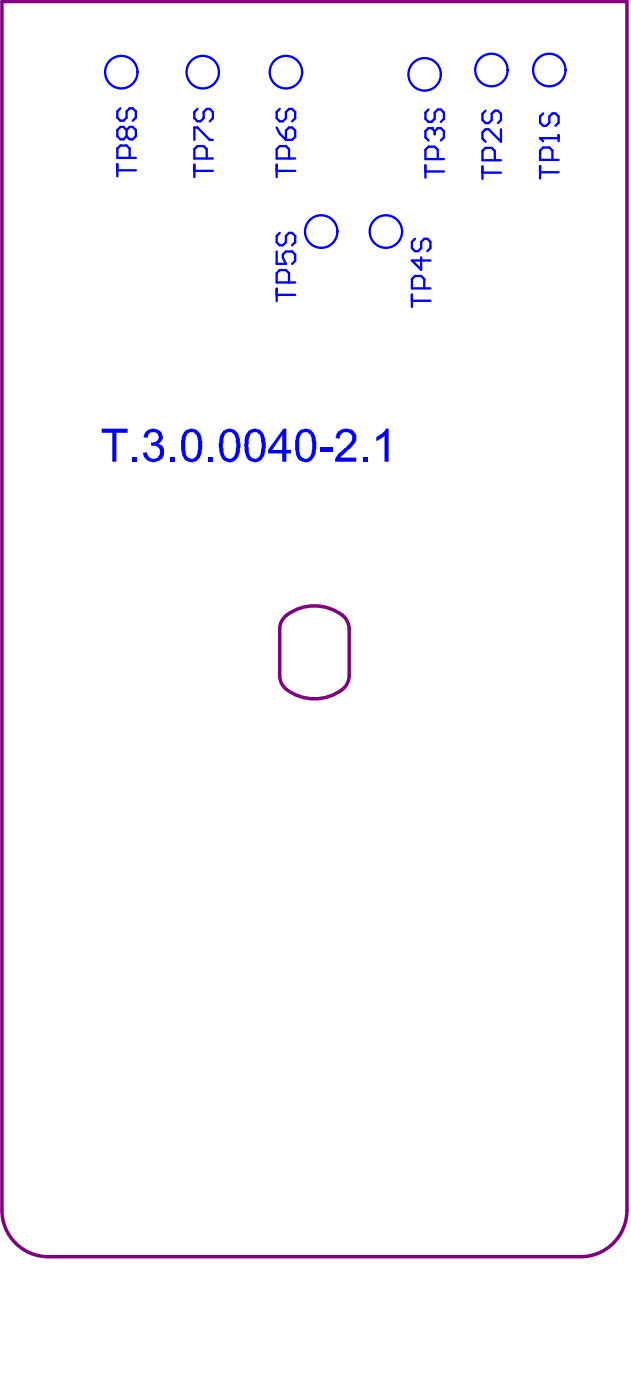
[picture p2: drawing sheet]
<svg xmlns="http://www.w3.org/2000/svg" width="45mm" height="100mm" viewBox="0 0 45 100" stroke-linecap="round" stroke-linejoin="round" font-family="sans-serif">
<g fill="#00f">
<path d="M7.3 30.7h1.8v.3h-.8v2h-.3v-2h-.7z"/>
<path d="M9.5 32.7h.3v.3h-.3z"/>
<path d="M10.5 30.8a.68 .68 0 0 1 .8-.1 .68 .68 0 0 1 .3 .7l-.3 .4a.62 .62 0 0 1 .4 .5 .62 .62 0 0 1-.2 .6 .77 .77 0 0 1-1.3-.5h.3a.47 .47 0 0 0 .6 .4 .47 .47 0 0 0 .3-.6 .47 .47 0 0 0-.6-.3v-.3a.4 .4 0 0 0 .5-.2 .4 .4 0 0 0-.3-.5 .4 .4 0 0 0-.4 .4v.1l-.3-.1z"/>
<path d="M12.2 32.7h.3v.3h-.3z"/>
<path d="M14.9 32.7h.3v.3h-.3z"/>
<path d="M22.9 32h.9v.3h-.9z"/>
<path d="M24.2 30.8a.76 .76 0 0 1 1.3 .5v.1a1.73 1.73 0 0 1-.8 1l-.3 .3h1.1v.3h-1.5a1.52 1.52 0 0 1 .7-1 .75 .75 0 0 0 .4-.9 .44 .44 0 0 0-.5-.2 .44 .44 0 0 0-.3 .5h-.3z"/>
<path d="M26 32.7h.3v.3h-.3z"/>
<path d="M26.9 31.3l.4-.2 .3-.4h.2v2.3h-.3v-1.8l-.6 .4z"/>
<path d="M13.4 31l-.1 .3v.6a.71 .71 0 0 0 .4 .9 .54 .54 0 0 0 .5-.6v-.4a.83 .83 0 0 0-.4-.9zM13.3 30.8a.84 .84 0 0 1 1.2 .9v.2a1.09 1.09 0 0 1-.5 1.1 .71 .71 0 0 1-1-.7v-.5a1.37 1.37 0 0 1 .3-1z"/>
<path d="M16.2 31a1.65 1.65 0 0 0 0 1.8 .51 .51 0 0 0 .7-.6v-.2a1.29 1.29 0 0 0-.3-1zM16 30.8a.79 .79 0 0 1 .9 0 .79 .79 0 0 1 .3 .8v.4a.95 .95 0 0 1-.9 1.1 .86 .86 0 0 1-.6-1v-.3a1.36 1.36 0 0 1 .3-1z"/>
<path d="M18 31l-.2 .3v.6a.88 .88 0 0 0 .4 .9 .53 .53 0 0 0 .5-.6v-.3a1.18 1.18 0 0 0-.3-1zM17.8 30.8a.78 .78 0 0 1 .8 0 .78 .78 0 0 1 .4 .8v.3a1.05 1.05 0 0 1-.7 1.2 .81 .81 0 0 1-.8-1v-.3a1.14 1.14 0 0 1 .3-1z"/>
<path d="M20.2 31.1l-.7 1.1h.7zM20.3 30.7h.2v1.5h.3v.3h-.3v.5h-.3v-.5h-1v-.3z"/>
<path d="M21.6 31a1.96 1.96 0 0 0-.1 1.5 .44 .44 0 0 0 .5 .3 .44 .44 0 0 0 .3-.6v-.4a.88 .88 0 0 0-.3-.9zM21.5 30.8a.84 .84 0 0 1 1.1 .9v.2a1.09 1.09 0 0 1-.5 1.1 .79 .79 0 0 1-1-.9v-.3a1.37 1.37 0 0 1 .4-1z"/>
</g>
<g fill="none" stroke="#00f" stroke-width=".17">
<path d="M8.4 11.7v.9M8.4 12.2h1.3M8.6 7.8l-.2 .2v.4l.2 .2h.2l.3-.2v-.4l.2-.2h.2l.2 .2v.4l-.2 .2M9.1 9.3l-.3-.2h-.2l-.2 .2v.4l.2 .3h.2l.3-.3M9.1 9.3l.2-.2h.2l.2 .2v.4l-.2 .3h-.2l-.2-.3M9.1 9.3v.4M9.3 11.3v-.7l-.2-.2h-.5l-.2 .2v.7h1.3M13.9 10v-.9h.2l.9 .9h.2M13.9 11.8v.9M13.9 12.2h1.3M14.1 7.8l-.2 .2v.5l.2 .2h.3l.2-.2v-.5l.2-.2h.2l.2 .2v.5l-.2 .2M14.8 11.3v-.6l-.2-.2h-.5l-.2 .2v.6h1.3"/>
<path d="M19.8 12.2h1.3M19.8 11.8v.9M19.8 18v.9h.7l-.3-.5v-.2l.3-.2h.4l.2 .2v.5l-.2 .2M19.8 9.1l.2 .5 .5 .4M20 7.8l-.2 .2v.5l.2 .2h.2l.3-.2v-.5l.2-.2h.2l.2 .2v.5l-.2 .2M20 16.7l-.2 .2v.4l.2 .3h.2l.3-.3v-.4l.2-.2h.2l.2 .2v.4l-.2 .3M20.7 11.3v-.6l-.2-.2h-.5l-.2 .2v.6h1.3M20.7 9.1h.2l.2 .2v.5l-.2 .2h-.4v-.7zM29.7 17.1l-.2 .2v.5l.2 .2h.2l.2-.2v-.5l.3-.2h.2l.2 .2v.5l-.2 .2M30.1 18.4v.9l-.6-.7h1.3M30.4 11.8v.9M30.4 12.3h1.4"/>
<path d="M30.7 7.8l-.3 .3v.4l.3 .2h.2l.2-.2v-.4l.2-.3h.2l.3 .3v.4l-.3 .2M30.9 9.2h.1M30.9 9.2h-.2l-.3 .2v.4l.3 .3M30.9 9.2l.2 .2M31.1 9.4l.2-.2h.2l.3 .2v.4l-.3 .3M31.1 9.4v.2M31.3 11.4v-.7l-.2-.2h-.4l-.3 .2v.7h1.4M34.5 11.9v.9M34.5 12.4h1.4M34.7 7.9l-.2 .2v.5l.2 .2h.3l.2-.2v-.5l.2-.2h.2l.3 .2v.5l-.3 .2M35.4 11.5v-.7l-.2-.2h-.5l-.2 .2v.7h1.4M35.9 9.3v.8l-.9-.8h-.3l-.2 .2v.4l.2 .2"/>
<path d="M38.6 9.9h.1M38.6 11.9v.9M38.6 12.3h1.4M38.6 9.9l.3 .2M38.6 9.9h1.4M38.9 8.1l-.3 .2v.5l.3 .2h.2l.2-.2v-.5l.2-.2h.3l.2 .2v.5l-.2 .2M39.5 11.4v-.6l-.2-.2h-.4l-.3 .2v.6h1.4M40 9.7v.4M19.8 20.7v.8M19.8 21.1h1.3M20.7 20.2v-.7l-.2-.2h-.5l-.2 .2v.7h1.3M29.5 21.1v.9"/>
<path d="M29.5 21.5h1.3M30.4 20.6v-.6l-.3-.3h-.4l-.2 .3v.6h1.3"/>
<circle cx="8.7" cy="5.2" r="1.16"/>
<circle cx="14.5" cy="5.2" r="1.16"/>
<circle cx="20.5" cy="5.2" r="1.16"/>
<circle cx="23" cy="16.6" r="1.16"/>
<circle cx="27.6" cy="16.6" r="1.16"/>
<circle cx="30.4" cy="5.3" r="1.16"/>
<circle cx="35.2" cy="5" r="1.16"/>
<circle cx="39.3" cy="5" r="1.16"/>
</g>
<path d="M.1 .1h44.8v86.5a3.3 3.3 0 0 1-3.3 3.3h-38.1a3.3 3.3 0 0 1-3.4-3.3zM20.3 44.2a3.1 3.1 0 0 1 4.6 .3l.1 .5v3.3a1.42 1.42 0 0 1-1 1.4 3.1 3.1 0 0 1-3.9-.8l-.1-.6v-3.3l.1-.3z" fill="none" stroke="#800080" stroke-width=".25"/>
</svg>
